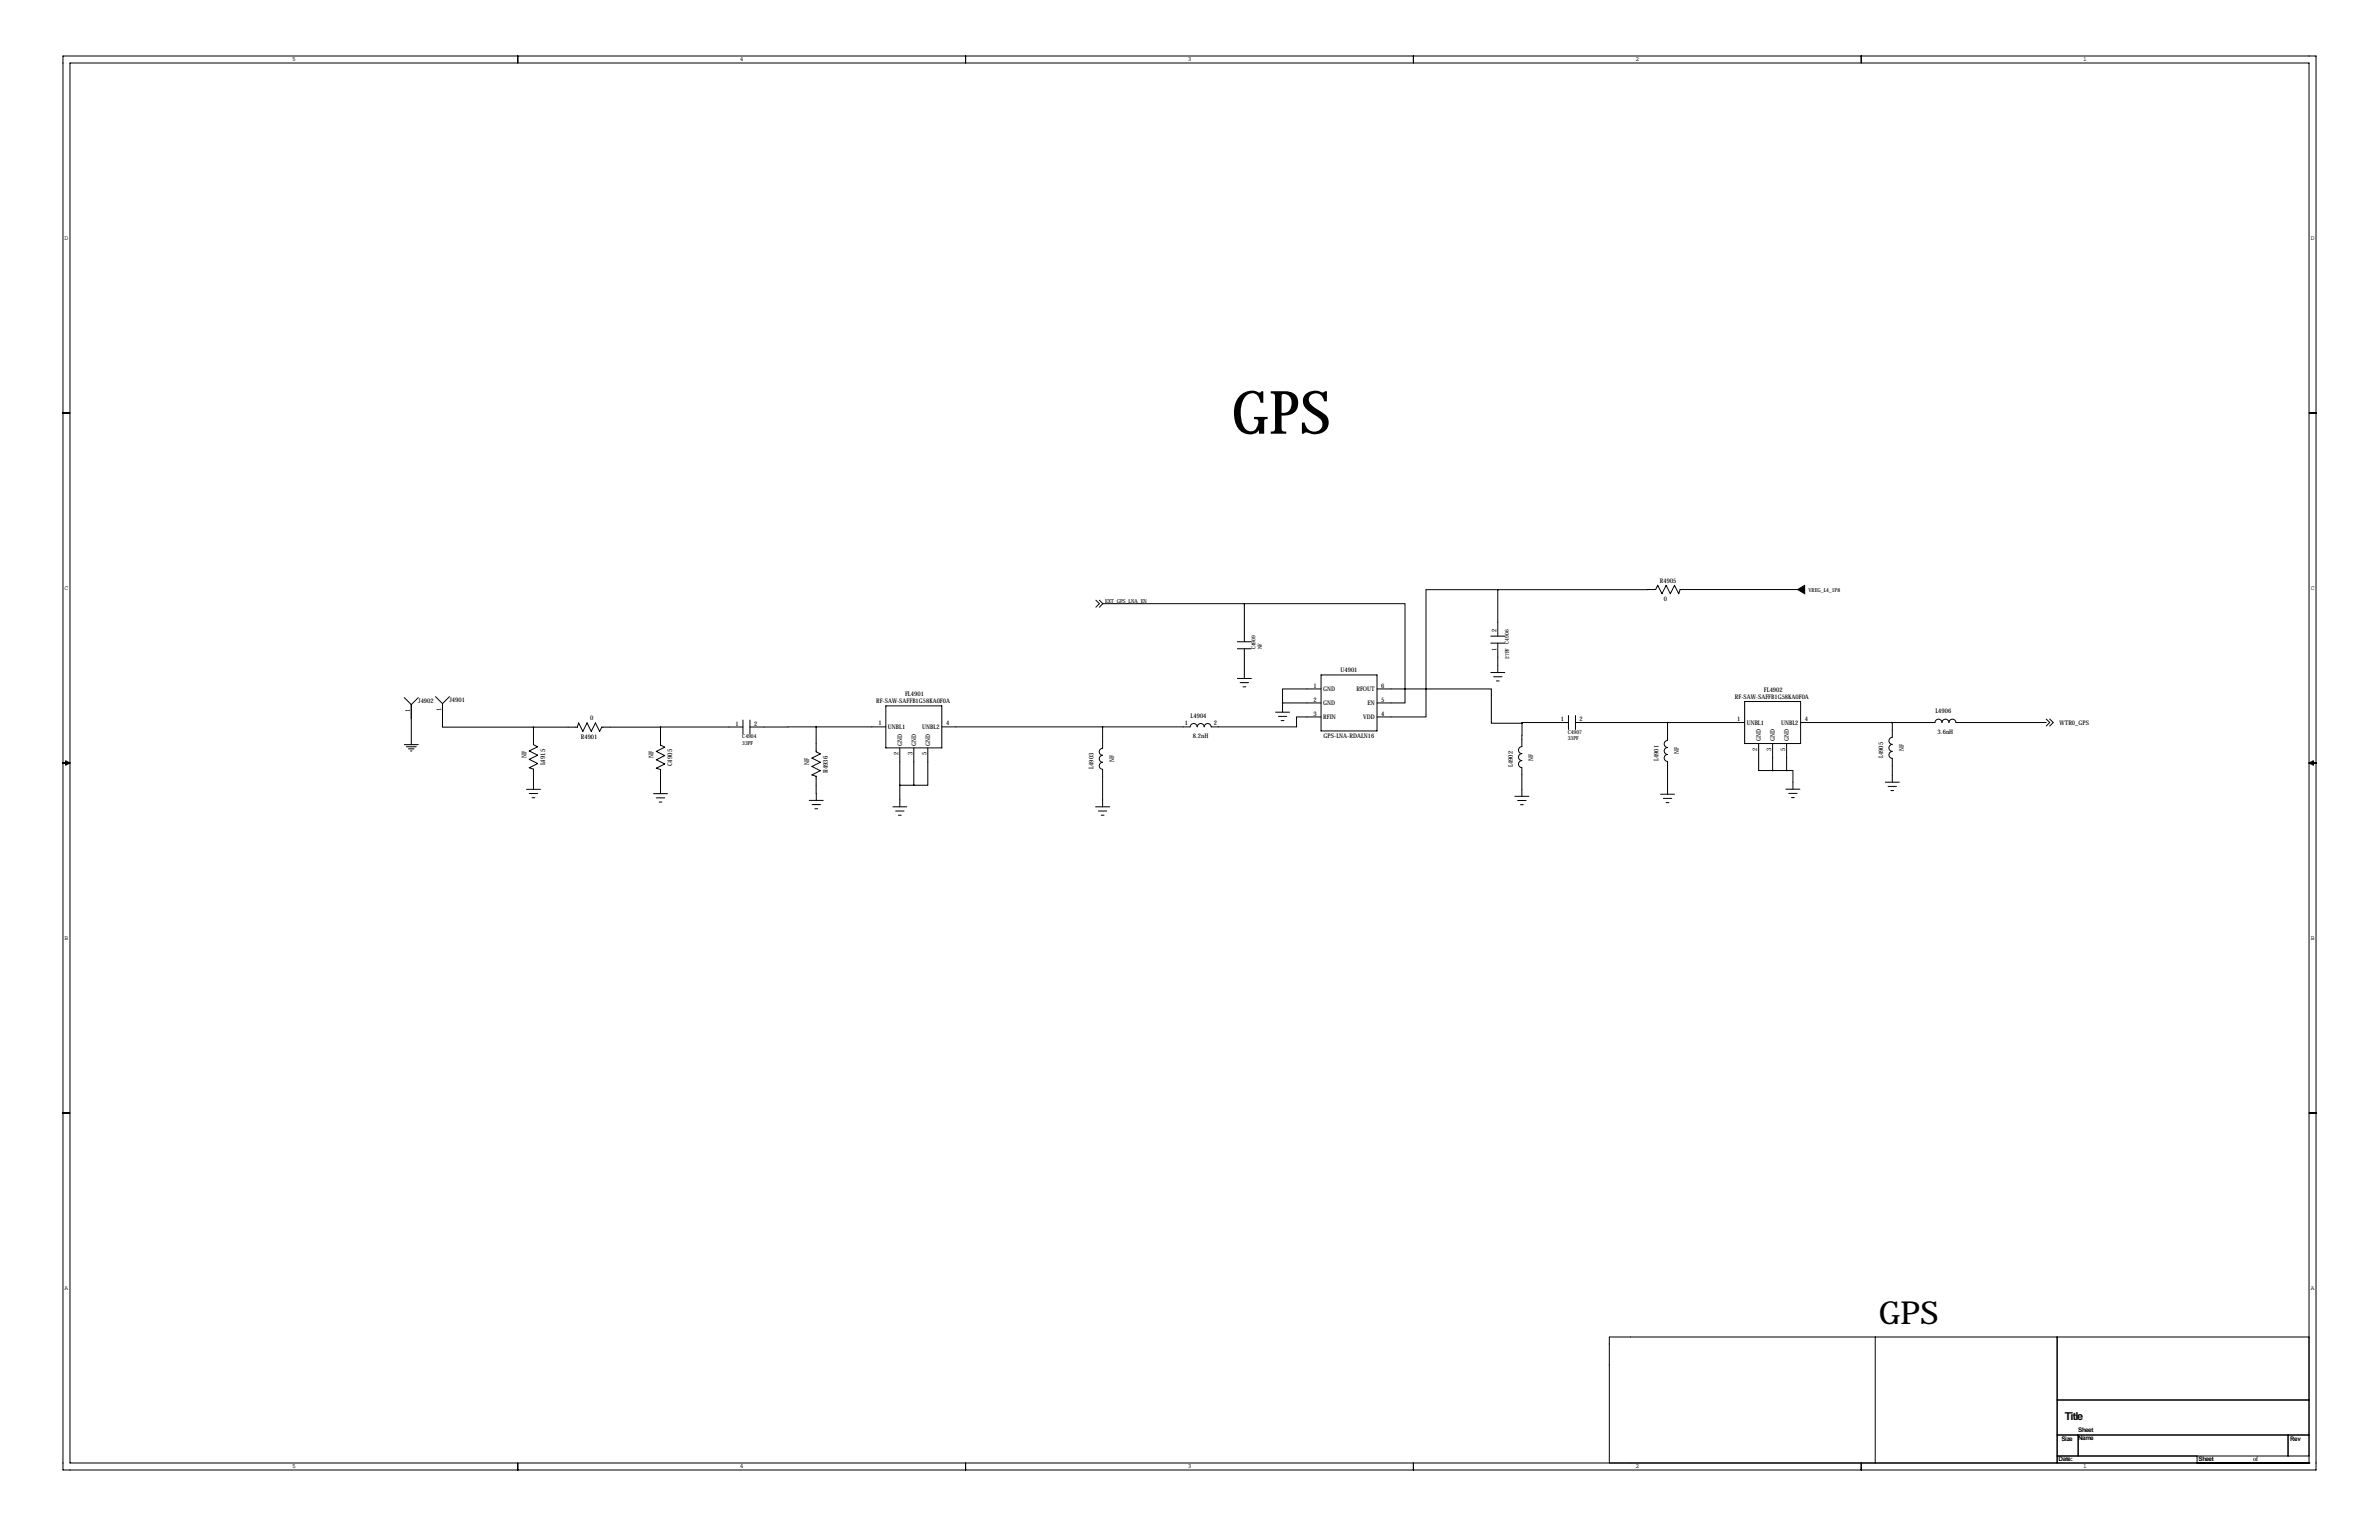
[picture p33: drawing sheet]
<svg xmlns="http://www.w3.org/2000/svg" width="864mm" height="559mm" viewBox="0 0 864 559" stroke-linecap="round" stroke-linejoin="round" font-family="sans-serif">
<defs><g id="words">
<text font-size="21.7" x="447" y="157.4">GPS</text>
<text font-size="11.5" x="682" y="480.6">GPS</text>
<text font-size="4" x="749.6" y="515.1">Title</text>
<g font-size="2.4">
<text x="191.1" y="275.1" transform="rotate(-90 191.1 275.1)">NF</text>
<text x="237.2" y="275.2" transform="rotate(-90 237.2 275.2)">NF</text>
<text x="197.9" y="277.8" transform="rotate(-90 197.9 277.8)">L4915</text>
<text x="244" y="278.1" transform="rotate(-90 244 278.1)">C4905</text>
<text x="293.7" y="277.6" transform="rotate(-90 293.7 277.6)">NF</text>
<text x="300.5" y="280.5" transform="rotate(-90 300.5 280.5)">R4936</text>
</g>
<g font-size="2.3">
<text x="106" y="22.2">5</text>
<text x="268.6" y="22.2">4</text>
<text x="431.1" y="22.2">3</text>
<text x="593.7" y="22.2">2</text>
<text x="756.3" y="22.2">1</text>
<text x="23.5" y="87">D</text>
<text x="838.8" y="87">D</text>
<text x="23.5" y="214">C</text>
<text x="602.6" y="211.4">R4905</text>
<text x="838.8" y="214">C</text>
<text x="604" y="218.1">0</text>
<text x="543.2" y="229.3" transform="rotate(-90 543.2 229.3)">2</text>
<text x="543.2" y="236.1" transform="rotate(-90 543.2 236.1)">1</text>
<text x="486.6" y="243.9">U4901</text>
<text x="476.8" y="249.5">1</text>
<text x="480.3" y="250.8">GND</text>
<text x="492.4" y="250.8">RFOUT</text>
<text x="501.4" y="249.5">6</text>
<text x="640.3" y="251">FL4902</text>
<text x="151.8" y="255.2">J4902</text>
<text x="163.1" y="254.8">J4901</text>
<text x="318" y="255.2">RF-SAW</text>
<text x="325.7" y="255.2">-SAFFB1G58KA0F0A</text>
<text x="328.6" y="252.6">FL4901</text>
<text x="476.8" y="254.6">2</text>
<text x="480.3" y="255.9">GND</text>
<text x="496.5" y="255.9">EN</text>
<text x="501.4" y="254.6">5</text>
<text x="629.8" y="253.6">RF-SAW</text>
<text x="637.4" y="253.6">-SAFFB1G58KA0F0A</text>
<text x="148.8" y="258.4" transform="rotate(-90 148.8 258.4)">1</text>
<text x="160.1" y="258" transform="rotate(-90 160.1 258)">1</text>
<text x="214.3" y="261.3">0</text>
<text x="267" y="263.3">1</text>
<text x="273.8" y="263.3">2</text>
<text x="318.9" y="263.2">1</text>
<text x="343.4" y="263.2">4</text>
<text x="430.1" y="263">1</text>
<text x="432.2" y="260.5">L4904</text>
<text x="440.7" y="263">2</text>
<text x="476.8" y="259.6">3</text>
<text x="480.3" y="261">RFIN</text>
<text x="494.9" y="261">VDD</text>
<text x="501.4" y="259.6">4</text>
<text x="566.7" y="261.7">1</text>
<text x="573.4" y="261.7">2</text>
<text x="630.6" y="261.7">1</text>
<text x="634.1" y="263">UNBL1</text>
<text x="646.6" y="263">UNBL2</text>
<text x="655.2" y="261.7">4</text>
<text x="702.6" y="258.9">L4906</text>
<text x="747.7" y="263.1">W</text>
<text x="749.5" y="263.1">TR0_GPS</text>
<text x="210.8" y="268">R4901</text>
<text x="322.3" y="264.6">UNBL1</text>
<text x="334.8" y="264.6">UNBL2</text>
<text x="433" y="267.9">8.2nH</text>
<text x="480.5" y="267.9">GPS-LNA-RDALN16</text>
<text x="639.2" y="269" transform="rotate(-90 639.2 269)">GND</text>
<text x="644.3" y="269" transform="rotate(-90 644.3 269)">GND</text>
<text x="649.4" y="269" transform="rotate(-90 649.4 269)">GND</text>
<text x="703.4" y="266.3">3.6nH</text>
<text x="326.1" y="274.1" transform="rotate(-90 326.1 274.1)">2</text>
<text x="327.4" y="270.6" transform="rotate(-90 327.4 270.6)">GND</text>
<text x="331.2" y="274.1" transform="rotate(-90 331.2 274.1)">3</text>
<text x="332.5" y="270.6" transform="rotate(-90 332.5 270.6)">GND</text>
<text x="336.3" y="274.1" transform="rotate(-90 336.3 274.1)">5</text>
<text x="337.6" y="270.6" transform="rotate(-90 337.6 270.6)">GND</text>
<text x="556.6" y="276" transform="rotate(-90 556.6 276)">NF</text>
<text x="609.5" y="273.7" transform="rotate(-90 609.5 273.7)">NF</text>
<text x="637.9" y="272.5" transform="rotate(-90 637.9 272.5)">2</text>
<text x="643" y="272.5" transform="rotate(-90 643 272.5)">3</text>
<text x="648.1" y="272.5" transform="rotate(-90 648.1 272.5)">5</text>
<text x="683.6" y="275" transform="rotate(-90 683.6 275)">L4905</text>
<text x="691.1" y="272.6" transform="rotate(-90 691.1 272.6)">NF</text>
<text x="397" y="279" transform="rotate(-90 397 279)">L4903</text>
<text x="404.4" y="276.6" transform="rotate(-90 404.4 276.6)">NF</text>
<text x="549.1" y="278.4" transform="rotate(-90 549.1 278.4)">L4902</text>
<text x="602" y="276.2" transform="rotate(-90 602 276.2)">L4901</text>
<text x="23.5" y="341">B</text>
<text x="838.8" y="341">B</text>
<text x="23.5" y="468">A</text>
<text x="838.8" y="468">A</text>
<text x="754.4" y="519.6">Sheet</text>
<text x="748.3" y="522.7">Size</text>
<text x="754.4" y="522.5">Name</text>
<text x="831.3" y="523">Rev</text>
<text x="106" y="532.8">5</text>
<text x="268.6" y="532.8">4</text>
<text x="431.1" y="532.8">3</text>
<text x="593.7" y="532.8">2</text>
<text x="747.3" y="530.1">Date:</text>
<text x="756.3" y="532.8">1</text>
<text x="798.1" y="530.1">Sheet</text>
<text x="817.9" y="530.1">of</text>
</g>
<g font-size="2">
<text x="656.5" y="214.9">VREG_L4_1P8</text>
<text x="401.2" y="218.7">EXT_GPS_LNA_EN</text>
<text x="455.8" y="235.7" transform="rotate(-90 455.8 235.7)">C4909</text>
<text x="458.1" y="235.7" transform="rotate(-90 458.1 235.7)">NF</text>
<text x="547.9" y="239.1" transform="rotate(-90 547.9 239.1)">27PF C4906</text>
<text x="269.4" y="267.9">C4904</text>
<text x="569.1" y="266.2">C4907</text>
<text x="569.1" y="268.5">33PF</text>
<text x="269.4" y="270.2">33PF</text>
</g>
</g></defs>
<g fill="none" stroke="#000" stroke-width=".36">
<path d="M22.9 20.3h817.8v513.1h-817.8zM25.4 22.9h812.8v508h-812.8zM188 20.3v2.6M350.5 20.3v2.6M513.1 20.3v2.6M675.6 20.3v2.6M22.9 149.9h2.5M838.2 149.9h2.5M397.8 217.8l1.3 1.2-1.3 1.3M399.1 217.8l1.3 1.2M400.4 219l-1.3 1.3M400.4 219h51.3"/>
<path d="M451.7 219h58.3v36.1h-10.1M451.7 219v13.9M543.7 214h-26v46.1h-17.8M543.7 214v16.8M652.6 213.9h-42.7l-.5 1.5-1.5-3-1.6 3-1.5-3-1.5 3-1.5-3-.8 1.5-57.3 .1M449.2 235.4h5.1M449.2 232.9h5.1M451.7 235.4v10.8M541.2 233.4h5.1M541.2 230.8h5.1M543.7 233.4v10.6M146.8 253.1l2.5 2.6"/>
<path d="M149.3 255.7v14.5M151.8 253.1l-2.5 2.6M158.1 252.8l2.5 2.5M160.6 255.3v8.6h33M163.2 252.8l-2.6 2.5M321.6 256.1h20.3v15.3h-20.3zM449.2 246.2h5.1M450.2 247.7h3M451.2 249.2h1M463 258.4h5.1M464.1 259.9h3M465.6 255.1h14"/>
<path d="M465.6 255.1v3.3M479.6 250h-14v5.1M479.6 244.9h20.3v20.3h-20.3zM499.9 250h41.5v12.4h11.1M541.2 244h5.1M542.2 245.6h3M543.2 247.1h1M569.4 259.6v5.1M571.9 259.6v5.1M633.3 254.6h20.3v15.2h-20.3zM22.9 276.9h2.5M23.9 276.1l1.5 .8-1.5 .7z"/>
<path d="M146.8 270.2h5M147.5 271h3.6M148.3 271.7h2M149 272.5h.6M193.6 263.9h15.9l.6-1.6 1.5 3.1 1.5-3.1 1.5 3.1 1.6-3.1 1.5 3.1 .7-1.5h21.4M193.6 263.9v6.3l1.6 .8-3.1 1.5 3.1 1.5-3.1 1.5 3.1 1.6-3.1 1.5 1.5 .5v7.3M239.8 263.9v6.5l1.5 .7-3 1.5 3 1.6-3 1.5 3 1.5-3 1.5 1.5 .5v8.8M269.7 263.8l-29.9 .1M269.7 261.3v5M272.2 261.3v5M296.3 263.8h-24.1M296.3 263.8v9l1.5 .8-3.1 1.5 3.1 1.5-3.1 1.5 3.1 1.6-3.1 1.5 1.6 .5v8.7"/>
<path d="M296.3 263.8h25.3M326.6 271.4v21.4M331.7 271.4v13.5M336.8 271.4v13.5h-5.1M400.3 263.8v7.7a1.27 1.27 0 0 0-1.3 1.3 1.27 1.27 0 0 0 1.3 1.3 1.27 1.27 0 0 0-1.3 1.2 1.27 1.27 0 0 0 1.3 1.3 1.27 1.27 0 0 0-1.3 1.3 1.27 1.27 0 0 0 1.2 1.2l.1 13.7M465.1 261.5h1M479.6 260.1h-8.9v3.7h-31a1.27 1.27 0 0 0-1.3-1.3 1.27 1.27 0 0 0-1.3 1.3 1.27 1.27 0 0 0-1.2-1.3 1.27 1.27 0 0 0-1.3 1.3 1.27 1.27 0 0 0-1.3-1.3 1.27 1.27 0 0 0-1.2 1.2l-90.2 .1M552.5 262.4l-.1 8.5a1.27 1.27 0 0 0-1.2 1.3 1.27 1.27 0 0 0 1.2 1.3 1.27 1.27 0 0 0-1.2 1.2 1.27 1.27 0 0 0 1.2 1.3 1.27 1.27 0 0 0-1.2 1.3 1.27 1.27 0 0 0 1.2 1.2v10.5M569.4 262.2h-16.9v.2M571.9 262.2h61.4M605.3 262.2v6.5a1.27 1.27 0 0 0-1.2 1.3 1.27 1.27 0 0 0 1.2 1.2 1.27 1.27 0 0 0-1.2 1.3 1.27 1.27 0 0 0 1.2 1.3 1.27 1.27 0 0 0-1.2 1.2 1.27 1.27 0 0 0 1.2 1.3v11.9M638.4 269.8v9.8h5.1"/>
<path d="M643.5 269.8v9.8M643.5 279.6h5.1M648.6 279.6h2.2v6.8M648.6 269.8v9.8M653.6 262.2h48.8a1.27 1.27 0 0 1 1.3-1.2 1.27 1.27 0 0 1 1.3 1.2 1.27 1.27 0 0 1 1.2-1.2 1.27 1.27 0 0 1 1.3 1.2 1.27 1.27 0 0 1 1.3-1.2 1.27 1.27 0 0 1 1.2 1.2h32.8M686.9 262.2v5.4a1.27 1.27 0 0 0-1.2 1.2 1.27 1.27 0 0 0 1.2 1.3 1.27 1.27 0 0 0-1.2 1.3 1.27 1.27 0 0 0 1.2 1.2 1.27 1.27 0 0 0-1.2 1.3 1.27 1.27 0 0 0 1.2 1.3v8.6M742.8 260.9l1.3 1.3-1.3 1.2M744.1 260.9l1.2 1.3-1.2 1.2M838.2 276.9h2.5M838.2 276.9l1.5-.8v1.5zM191.1 286.4h5.1M192.1 287.9h3.1"/>
<path d="M193.1 289.5h1.1M237.2 288h5.1M238.3 289.5h3M239.3 291h1M293.8 290.4h5.1M294.8 291.9h3M295.8 293.5h1M324.1 292.8h5.1M325.1 294.3h3.1M326.1 295.8h1.1M326.6 284.9h5.1M397.7 292.8h5.1"/>
<path d="M398.7 294.3h3.1M399.7 295.8h1.1M549.9 289h5.1M550.9 290.5h3.1M551.9 292h1.1M602.8 288.2h5.1M603.8 289.7h3.1M604.8 291.2h1M648.3 286.4h5.1M649.3 287.9h3.1M650.3 289.4h1.1M684.4 283.8h5.1"/>
<path d="M685.4 285.3h3M686.4 286.9h1M22.9 403.9h2.5M838.2 403.9h2.5M680.7 485.1v45.8M746.8 485.1v45.8M838.2 485.1h-254v45.8M746.8 508h91.4M188 530.9v2.5M350.5 530.9v2.5M513.1 530.9v2.5M675.6 530.9v2.5"/>
<path d="M746.8 520.7h91.4M746.8 528.3h91.4M754.4 520.7v7.6M797.6 530.9h.1M797.6 528.3v2.6M830.6 520.7v7.6M838.2 530.9h.1"/>
</g>
<path d="M652.6 213.9l2.5-1.5v3z" fill="#000" stroke="#000" stroke-width=".36"/>
<path d="M326.6 284.9a.05 .05 0 0 0 .1 0 .05 .05 0 0 0-.1 0zM605.3 262.2a.05 .05 0 0 0 .1 0 .05 .05 0 0 0-.1 0zM648.5 279.6a.05 .05 0 0 0 .1 0 .05 .05 0 0 0-.1 0zM193.6 263.9a.05 .05 0 0 0 .1 0 .05 .05 0 0 0-.1 0zM400.2 263.8a.05 .05 0 0 0 .1 0 .05 .05 0 0 0-.1 0zM296.2 263.8a.05 .05 0 0 0 .1 0 .05 .05 0 0 0-.1 0z" fill="#000" stroke="#000" stroke-width=".51"/>
<use href="#words"/>
</svg>
